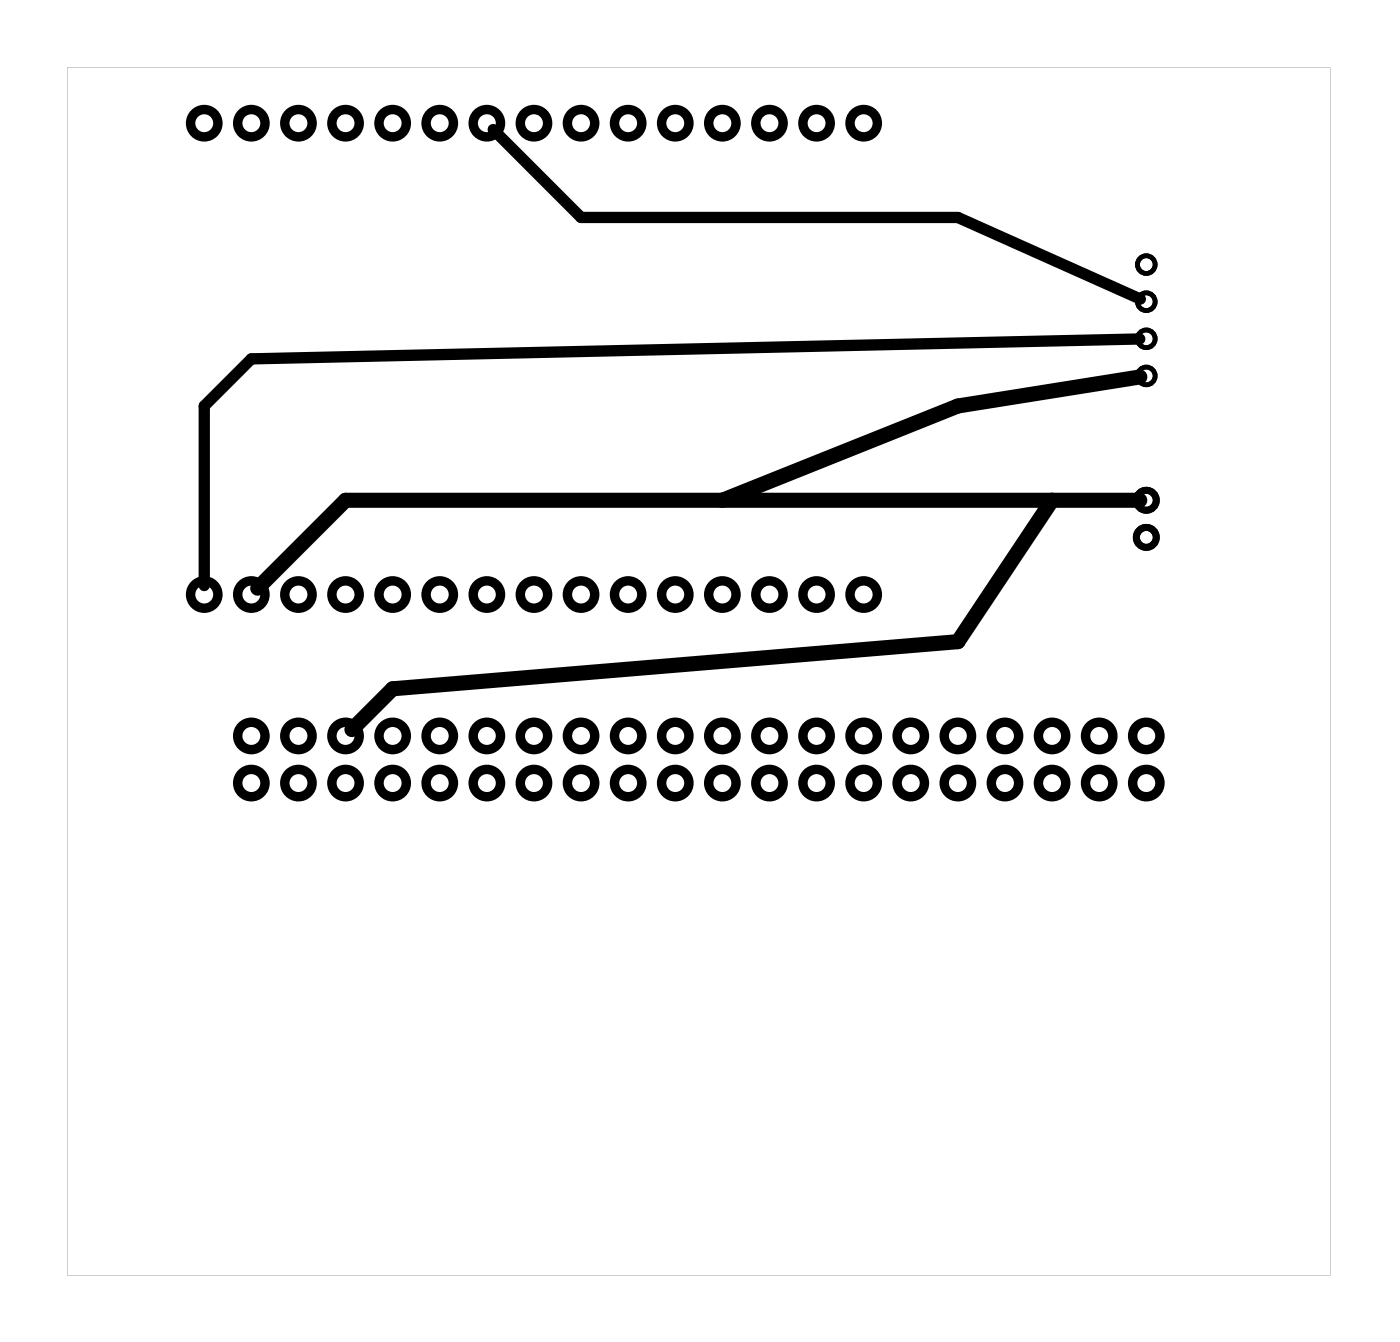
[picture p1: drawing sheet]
<svg xmlns="http://www.w3.org/2000/svg" width="75mm" height="72mm" viewBox="0 0 75 72" stroke-linecap="round" stroke-linejoin="round" font-family="sans-serif">
<path d="M3.6 3.6h68.1v65.1h-68.1zM3.6 3.6v65.1h68.1v-65.1z" fill="#000"/>
<g fill="none" stroke="#000" stroke-width=".51">
<circle cx="11" cy="6.6" r=".74"/>
<circle cx="13.6" cy="6.6" r=".74"/>
<circle cx="16.1" cy="6.6" r=".74"/>
<circle cx="18.6" cy="6.6" r=".74"/>
<circle cx="21.2" cy="6.6" r=".74"/>
<circle cx="23.7" cy="6.6" r=".74"/>
<circle cx="26.3" cy="6.6" r=".74"/>
<circle cx="28.8" cy="6.6" r=".74"/>
<circle cx="31.3" cy="6.6" r=".74"/>
<circle cx="33.9" cy="6.6" r=".74"/>
<circle cx="36.4" cy="6.6" r=".74"/>
<circle cx="39" cy="6.6" r=".74"/>
<circle cx="41.5" cy="6.6" r=".74"/>
<circle cx="44" cy="6.6" r=".74"/>
<circle cx="46.6" cy="6.6" r=".74"/>
<circle cx="11" cy="32" r=".74"/>
<circle cx="13.6" cy="32" r=".74"/>
<circle cx="13.6" cy="39.7" r=".74"/>
<circle cx="16.1" cy="32" r=".74"/>
<circle cx="16.1" cy="39.7" r=".74"/>
<circle cx="18.6" cy="32" r=".74"/>
<circle cx="18.6" cy="39.7" r=".74"/>
<circle cx="21.2" cy="32" r=".74"/>
<circle cx="21.2" cy="39.7" r=".74"/>
<circle cx="23.7" cy="32" r=".74"/>
<circle cx="23.7" cy="39.7" r=".74"/>
<circle cx="26.3" cy="32" r=".74"/>
<circle cx="26.3" cy="39.7" r=".74"/>
<circle cx="28.8" cy="32" r=".74"/>
<circle cx="28.8" cy="39.7" r=".74"/>
<circle cx="31.3" cy="39.7" r=".74"/>
<circle cx="31.3" cy="32" r=".74"/>
<circle cx="33.9" cy="32" r=".74"/>
<circle cx="33.9" cy="39.7" r=".74"/>
<circle cx="36.4" cy="32" r=".74"/>
<circle cx="36.4" cy="39.7" r=".74"/>
<circle cx="39" cy="32" r=".74"/>
<circle cx="39" cy="39.7" r=".74"/>
<circle cx="41.5" cy="32" r=".74"/>
<circle cx="41.5" cy="39.7" r=".74"/>
<circle cx="44" cy="32" r=".74"/>
<circle cx="44" cy="39.7" r=".74"/>
<circle cx="46.6" cy="32" r=".74"/>
<circle cx="46.6" cy="39.7" r=".74"/>
<circle cx="49.1" cy="39.7" r=".74"/>
<circle cx="51.7" cy="39.7" r=".74"/>
<circle cx="54.2" cy="39.7" r=".74"/>
<circle cx="56.7" cy="39.7" r=".74"/>
<circle cx="59.3" cy="39.7" r=".74"/>
<circle cx="61.8" cy="39.7" r=".74"/>
<circle cx="13.6" cy="42.2" r=".74"/>
<circle cx="16.1" cy="42.2" r=".74"/>
<circle cx="18.6" cy="42.2" r=".74"/>
<circle cx="21.2" cy="42.2" r=".74"/>
<circle cx="23.7" cy="42.2" r=".74"/>
<circle cx="26.3" cy="42.2" r=".74"/>
<circle cx="28.8" cy="42.2" r=".74"/>
<circle cx="31.3" cy="42.2" r=".74"/>
<circle cx="33.9" cy="42.2" r=".74"/>
<circle cx="36.4" cy="42.2" r=".74"/>
<circle cx="39" cy="42.2" r=".74"/>
<circle cx="41.5" cy="42.2" r=".74"/>
<circle cx="44" cy="42.2" r=".74"/>
<circle cx="46.6" cy="42.2" r=".74"/>
<circle cx="49.1" cy="42.2" r=".74"/>
<circle cx="51.7" cy="42.2" r=".74"/>
<circle cx="54.2" cy="42.2" r=".74"/>
<circle cx="56.7" cy="42.2" r=".74"/>
<circle cx="59.3" cy="42.2" r=".74"/>
<circle cx="61.8" cy="42.2" r=".74"/>
</g>
<g fill="none" stroke="#000" stroke-width=".25">
<circle cx="61.8" cy="16.3" r=".48"/>
<circle cx="61.8" cy="18.3" r=".48"/>
<circle cx="61.8" cy="14.3" r=".48"/>
<circle cx="61.8" cy="20.3" r=".48"/>
</g>
<g fill="none" stroke="#000" stroke-width=".37">
<circle cx="61.8" cy="27" r=".54"/>
<circle cx="61.8" cy="29" r=".54"/>
</g>
<path d="M56.7 27l-5 7.6-30.5 2.5-2.2 2.2M61.5 27h-42.9l-4.7 4.7M61.5 20.3l-9.8 1.6-12.7 5.1" fill="none" stroke="#000" stroke-width=".81"/>
<path d="M26.6 7l4.7 4.7h20.4l9.8 4.4M61.5 18.3l-47.9 1-2.6 2.6v9.7" fill="none" stroke="#000" stroke-width=".61"/>
</svg>
